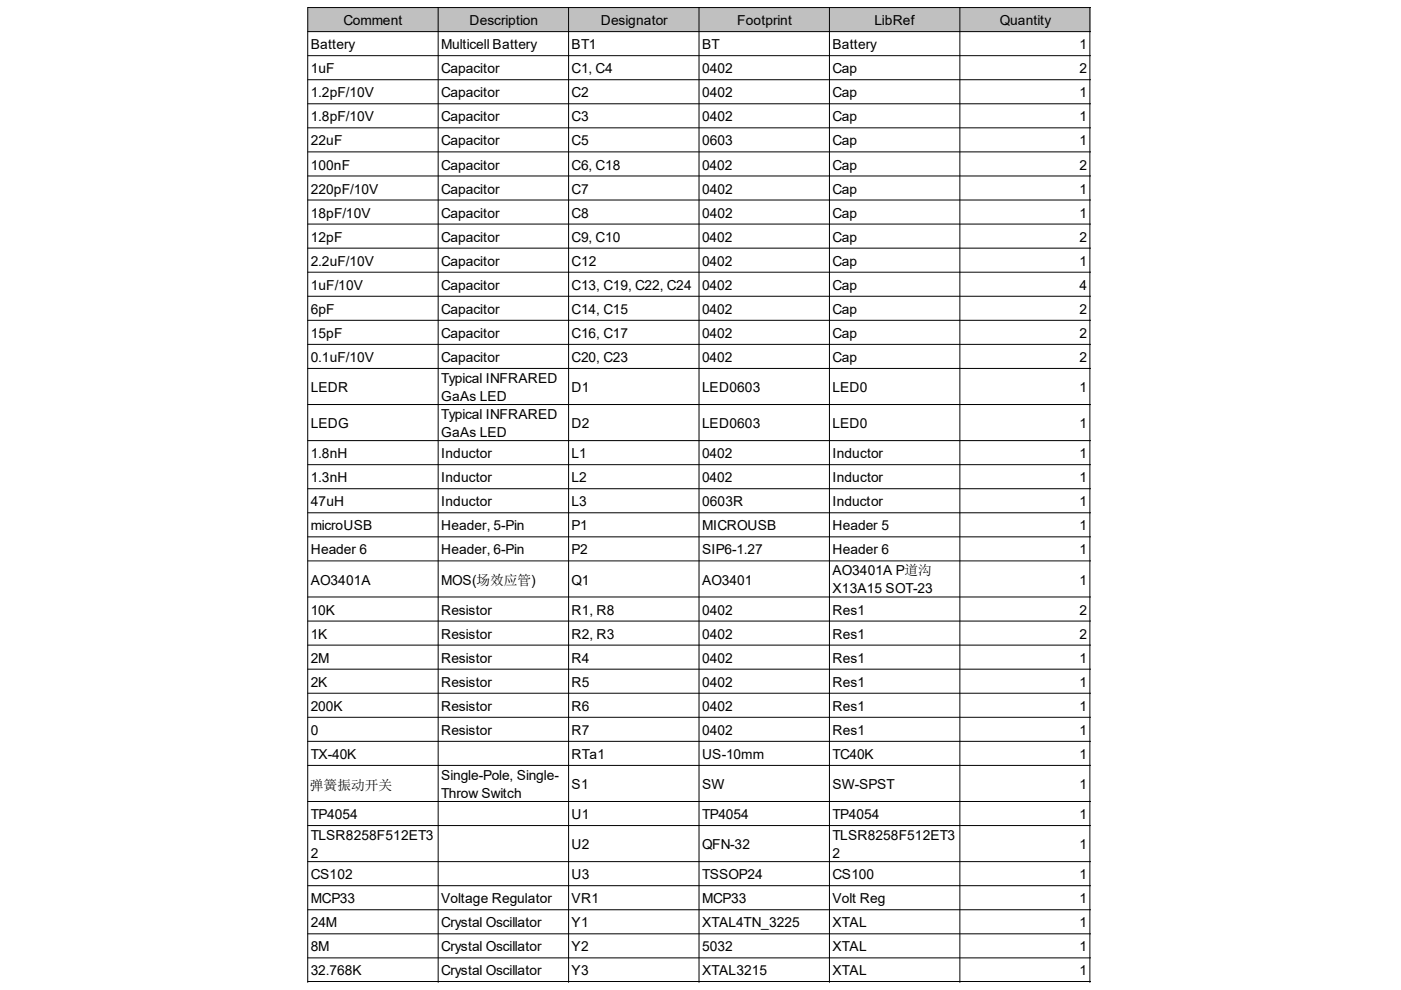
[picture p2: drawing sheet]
<svg xmlns="http://www.w3.org/2000/svg" width="297mm" height="210mm" viewBox="0 0 297 210" stroke-linecap="round" stroke-linejoin="round" font-family="sans-serif">
<defs><g id="words">
<g font-size="2.9">
<text x="72.8" y="5.3">Comment</text>
<text x="99.5" y="5.3">Description</text>
<text x="127.4" y="5.3">Designator</text>
<text x="156.3" y="5.3">Footprint</text>
<text x="185.4" y="5.3">LibRef</text>
<text x="212" y="5.3">Quantity</text>
<text x="65.9" y="10.4">Battery</text>
<text x="93.5" y="10.4">Multicell Battery</text>
<text x="121.2" y="10.4">BT1</text>
<text x="148.8" y="10.4">BT</text>
<text x="176.5" y="10.4">Battery</text>
<text x="228.9" y="10.4">1</text>
<text x="65.9" y="15.5">1uF</text>
<text x="93.5" y="15.5">Capacitor</text>
<text x="121.2" y="15.5">C1, C4</text>
<text x="148.8" y="15.5">0402</text>
<text x="176.5" y="15.5">Cap</text>
<text x="228.9" y="15.5">2</text>
<text x="65.9" y="20.6">1.2pF/10V</text>
<text x="93.5" y="20.6">Capacitor</text>
<text x="121.2" y="20.6">C2</text>
<text x="148.8" y="20.6">0402</text>
<text x="176.5" y="20.6">Cap</text>
<text x="228.9" y="20.6">1</text>
<text x="65.9" y="25.7">1.8pF/10V</text>
<text x="93.5" y="25.7">Capacitor</text>
<text x="121.2" y="25.7">C3</text>
<text x="148.8" y="25.7">0402</text>
<text x="176.5" y="25.7">Cap</text>
<text x="228.9" y="25.7">1</text>
<text x="65.9" y="30.8">22uF</text>
<text x="65.9" y="35.9">100nF</text>
<text x="93.5" y="30.8">Capacitor</text>
<text x="93.5" y="35.9">Capacitor</text>
<text x="121.2" y="30.8">C5</text>
<text x="121.2" y="35.9">C6, C18</text>
<text x="148.8" y="30.8">0603</text>
<text x="148.8" y="35.9">0402</text>
<text x="176.5" y="30.8">Cap</text>
<text x="176.5" y="35.9">Cap</text>
<text x="228.9" y="30.8">1</text>
<text x="228.9" y="35.9">2</text>
<text x="65.9" y="41">220pF/10V</text>
<text x="93.5" y="41">Capacitor</text>
<text x="121.2" y="41">C7</text>
<text x="148.8" y="41">0402</text>
<text x="176.5" y="41">Cap</text>
<text x="228.9" y="41">1</text>
<text x="65.9" y="46.1">18pF/10V</text>
<text x="93.5" y="46.1">Capacitor</text>
<text x="121.2" y="46.1">C8</text>
<text x="148.8" y="46.1">0402</text>
<text x="176.5" y="46.1">Cap</text>
<text x="228.9" y="46.1">1</text>
<text x="65.9" y="51.2">12pF</text>
<text x="93.5" y="51.2">Capacitor</text>
<text x="121.2" y="51.2">C9, C10</text>
<text x="148.8" y="51.2">0402</text>
<text x="176.5" y="51.2">Cap</text>
<text x="228.9" y="51.2">2</text>
<text x="65.9" y="56.3">2.2uF/10V</text>
<text x="93.5" y="56.3">Capacitor</text>
<text x="121.2" y="56.3">C12</text>
<text x="148.8" y="56.3">0402</text>
<text x="176.5" y="56.3">Cap</text>
<text x="228.9" y="56.3">1</text>
<text x="65.9" y="61.4">1uF/10V</text>
<text x="93.5" y="61.4">Capacitor</text>
<text x="121.2" y="61.4">C13, C19, C22, C24</text>
<text x="148.8" y="61.4">0402</text>
<text x="176.5" y="61.4">Cap</text>
<text x="228.9" y="61.4">4</text>
<text x="65.9" y="66.5">6pF</text>
<text x="65.9" y="71.6">15pF</text>
<text x="93.5" y="66.5">Capacitor</text>
<text x="93.5" y="71.6">Capacitor</text>
<text x="121.2" y="66.5">C14, C15</text>
<text x="121.2" y="71.6">C16, C17</text>
<text x="148.8" y="66.5">0402</text>
<text x="148.8" y="71.6">0402</text>
<text x="176.5" y="66.5">Cap</text>
<text x="176.5" y="71.6">Cap</text>
<text x="228.9" y="66.5">2</text>
<text x="228.9" y="71.6">2</text>
<text x="65.9" y="76.8">0.1uF/10V</text>
<text x="93.5" y="76.8">Capacitor</text>
<text x="121.2" y="76.8">C20, C23</text>
<text x="148.8" y="76.8">0402</text>
<text x="176.5" y="76.8">Cap</text>
<text x="228.9" y="76.8">2</text>
<text x="65.9" y="83.1">LEDR</text>
<text x="93.5" y="81.1">Typical INFRARED</text>
<text x="121.2" y="83.1">D1</text>
<text x="148.8" y="83.1">LED0603</text>
<text x="176.5" y="83.1">LED0</text>
<text x="228.9" y="83.1">1</text>
<text x="93.5" y="84.9">GaAs LED</text>
<text x="93.5" y="88.8">Typical INFRARED</text>
<text x="65.9" y="90.8">LEDG</text>
<text x="93.5" y="92.6">GaAs LED</text>
<text x="121.2" y="90.8">D2</text>
<text x="148.8" y="90.8">LED0603</text>
<text x="176.5" y="90.8">LED0</text>
<text x="228.9" y="90.8">1</text>
<text x="65.9" y="97.2">1.8nH</text>
<text x="93.5" y="97.2">Inductor</text>
<text x="121.2" y="97.2">L1</text>
<text x="148.8" y="97.2">0402</text>
<text x="176.5" y="97.2">Inductor</text>
<text x="228.9" y="97.2">1</text>
<text x="65.9" y="102.3">1.3nH</text>
<text x="65.9" y="107.4">47uH</text>
<text x="93.5" y="102.3">Inductor</text>
<text x="93.5" y="107.4">Inductor</text>
<text x="121.2" y="102.3">L2</text>
<text x="121.2" y="107.4">L3</text>
<text x="148.8" y="102.3">0402</text>
<text x="148.8" y="107.4">0603R</text>
<text x="176.5" y="102.3">Inductor</text>
<text x="176.5" y="107.4">Inductor</text>
<text x="228.9" y="102.3">1</text>
<text x="228.9" y="107.4">1</text>
<text x="65.9" y="112.5">microUSB</text>
<text x="93.5" y="112.5">Header, 5-Pin</text>
<text x="121.2" y="112.5">P1</text>
<text x="148.8" y="112.5">MICROUSB</text>
<text x="176.5" y="112.5">Header 5</text>
<text x="228.9" y="112.5">1</text>
<text x="65.9" y="117.6">Header 6</text>
<text x="93.5" y="117.6">Header, 6-Pin</text>
<text x="121.2" y="117.6">P2</text>
<text x="148.8" y="117.6">SIP6-1.27</text>
<text x="176.5" y="117.6">Header 6</text>
<text x="228.9" y="117.6">1</text>
<text x="65.9" y="123.9">AO3401A</text>
<text x="93.5" y="123.9">MOS(场效应管)</text>
<text x="121.2" y="123.9">Q1</text>
<text x="148.8" y="123.9">AO3401</text>
<text x="176.5" y="121.9">AO3401A P道沟</text>
<text x="176.5" y="125.8">X13A15 SOT-23</text>
<text x="228.9" y="123.9">1</text>
<text x="65.9" y="130.3">10K</text>
<text x="93.5" y="130.3">Resistor</text>
<text x="121.2" y="130.3">R1, R8</text>
<text x="148.8" y="130.3">0402</text>
<text x="176.5" y="130.3">Res1</text>
<text x="228.9" y="130.3">2</text>
<text x="65.9" y="135.4">1K</text>
<text x="93.5" y="135.4">Resistor</text>
<text x="121.2" y="135.4">R2, R3</text>
<text x="148.8" y="135.4">0402</text>
<text x="176.5" y="135.4">Res1</text>
<text x="228.9" y="135.4">2</text>
<text x="65.9" y="140.5">2M</text>
<text x="93.5" y="140.5">Resistor</text>
<text x="121.2" y="140.5">R4</text>
<text x="148.8" y="140.5">0402</text>
<text x="176.5" y="140.5">Res1</text>
<text x="228.9" y="140.5">1</text>
<text x="65.9" y="145.6">2K</text>
<text x="93.5" y="145.6">Resistor</text>
<text x="121.2" y="145.6">R5</text>
<text x="148.8" y="145.6">0402</text>
<text x="176.5" y="145.6">Res1</text>
<text x="228.9" y="145.6">1</text>
<text x="65.9" y="150.7">200K</text>
<text x="65.9" y="155.8">0</text>
<text x="93.5" y="150.7">Resistor</text>
<text x="93.5" y="155.8">Resistor</text>
<text x="121.2" y="150.7">R6</text>
<text x="121.2" y="155.8">R7</text>
<text x="148.8" y="150.7">0402</text>
<text x="148.8" y="155.8">0402</text>
<text x="176.5" y="150.7">Res1</text>
<text x="176.5" y="155.8">Res1</text>
<text x="228.9" y="150.7">1</text>
<text x="228.9" y="155.8">1</text>
<text x="65.9" y="160.9">TX-40K</text>
<text x="121.2" y="160.9">RTa1</text>
<text x="148.8" y="160.9">US-10mm</text>
<text x="176.5" y="160.9">TC40K</text>
<text x="228.9" y="160.9">1</text>
<text x="65.7" y="167.5">弹簧振动开关</text>
<text x="93.5" y="165.3">Single-Pole, Single-</text>
<text x="121.2" y="167.3">S1</text>
<text x="148.8" y="167.3">SW</text>
<text x="176.5" y="167.3">SW-SPST</text>
<text x="228.9" y="167.3">1</text>
<text x="65.9" y="173.7">TP4054</text>
<text x="93.5" y="169.1">Throw Switch</text>
<text x="121.2" y="173.7">U1</text>
<text x="148.8" y="173.7">TP4054</text>
<text x="176.5" y="173.7">TP4054</text>
<text x="228.9" y="173.7">1</text>
<text x="65.9" y="178">TLSR8258F512ET3</text>
<text x="176.5" y="178">TLSR8258F512ET3</text>
<text x="65.9" y="181.9">2</text>
<text x="121.2" y="180">U2</text>
<text x="148.8" y="180">QFN-32</text>
<text x="176.5" y="181.9">2</text>
<text x="228.9" y="180">1</text>
<text x="65.9" y="186.4">CS102</text>
<text x="65.9" y="191.5">MCP33</text>
<text x="93.5" y="191.5">Voltage Regulator</text>
<text x="121.2" y="186.4">U3</text>
<text x="121.2" y="191.5">VR1</text>
<text x="148.8" y="186.4">TSSOP24</text>
<text x="148.8" y="191.5">MCP33</text>
<text x="176.5" y="186.4">CS100</text>
<text x="176.5" y="191.5">Volt Reg</text>
<text x="228.9" y="186.4">1</text>
<text x="228.9" y="191.5">1</text>
<text x="65.9" y="196.6">24M</text>
<text x="93.5" y="196.6">Crystal Oscillator</text>
<text x="121.2" y="196.6">Y1</text>
<text x="148.8" y="196.6">XTAL4TN_3225</text>
<text x="176.5" y="196.6">XTAL</text>
<text x="228.9" y="196.6">1</text>
<text x="65.9" y="201.7">8M</text>
<text x="93.5" y="201.7">Crystal Oscillator</text>
<text x="121.2" y="201.7">Y2</text>
<text x="148.8" y="201.7">5032</text>
<text x="176.5" y="201.7">XTAL</text>
<text x="228.9" y="201.7">1</text>
<text x="65.9" y="206.8">32.768K</text>
<text x="93.5" y="206.8">Crystal Oscillator</text>
<text x="121.2" y="206.8">Y3</text>
<text x="148.8" y="206.8">XTAL3215</text>
<text x="176.5" y="206.8">XTAL</text>
<text x="228.9" y="206.8">1</text>
</g>
</g></defs>
<g fill="#c0c0c0">
<path d="M65.3 1.6h27.7v5.2h-27.7z" fill-rule="evenodd"/>
<path d="M92.8 1.6h27.8v5.2h-27.8z" fill-rule="evenodd"/>
<path d="M120.5 1.6h27.8v5.2h-27.8z" fill-rule="evenodd"/>
<path d="M148.1 1.6h27.8v5.2h-27.8z" fill-rule="evenodd"/>
<path d="M175.8 1.6h27.8v5.2h-27.8z" fill-rule="evenodd"/>
<path d="M203.4 1.6h27.9v5.2h-27.9z" fill-rule="evenodd"/>
</g>
<g fill="none" stroke="#000" stroke-width=".21">
<path d="M65.2 6.7h166.1M65.2 11.8h166.1M65.2 16.9h166.1M92.9 1.6v206.7M120.6 1.6v206.7M148.2 1.6v206.7M175.9 1.6v206.7M203.5 1.6v206.7M231.1 1.6v206.7M231.3 1.6h-166.1v206.7M65.2 22h166.1M65.2 27.1h166.1"/>
<path d="M65.2 32.2h166.1M65.2 37.3h166.1M65.2 42.4h166.1M65.2 47.5h166.1M65.2 52.6h166.1M65.2 57.7h166.1M65.2 62.8h166.1M65.2 67.9h166.1M65.2 73h166.1M65.2 78.1h166.1M65.2 85.8h166.1M65.2 93.4h166.1"/>
<path d="M65.2 98.5h166.1M65.2 103.6h166.1M65.2 108.7h166.1M65.2 113.8h166.1M65.2 118.9h166.1M65.2 126.6h166.1M65.2 131.7h166.1M65.2 136.8h166.1M65.2 141.9h166.1M65.2 147h166.1M65.2 152.1h166.1M65.2 157.2h166.1"/>
<path d="M65.2 162.3h166.1M65.2 169.9h166.1M65.2 175h166.1M65.2 182.7h166.1M65.2 187.8h166.1M65.2 192.9h166.1M65.2 198h166.1M65.2 203.1h166.1M65.2 208.1h166.1"/>
</g>
<use href="#words"/>
</svg>
